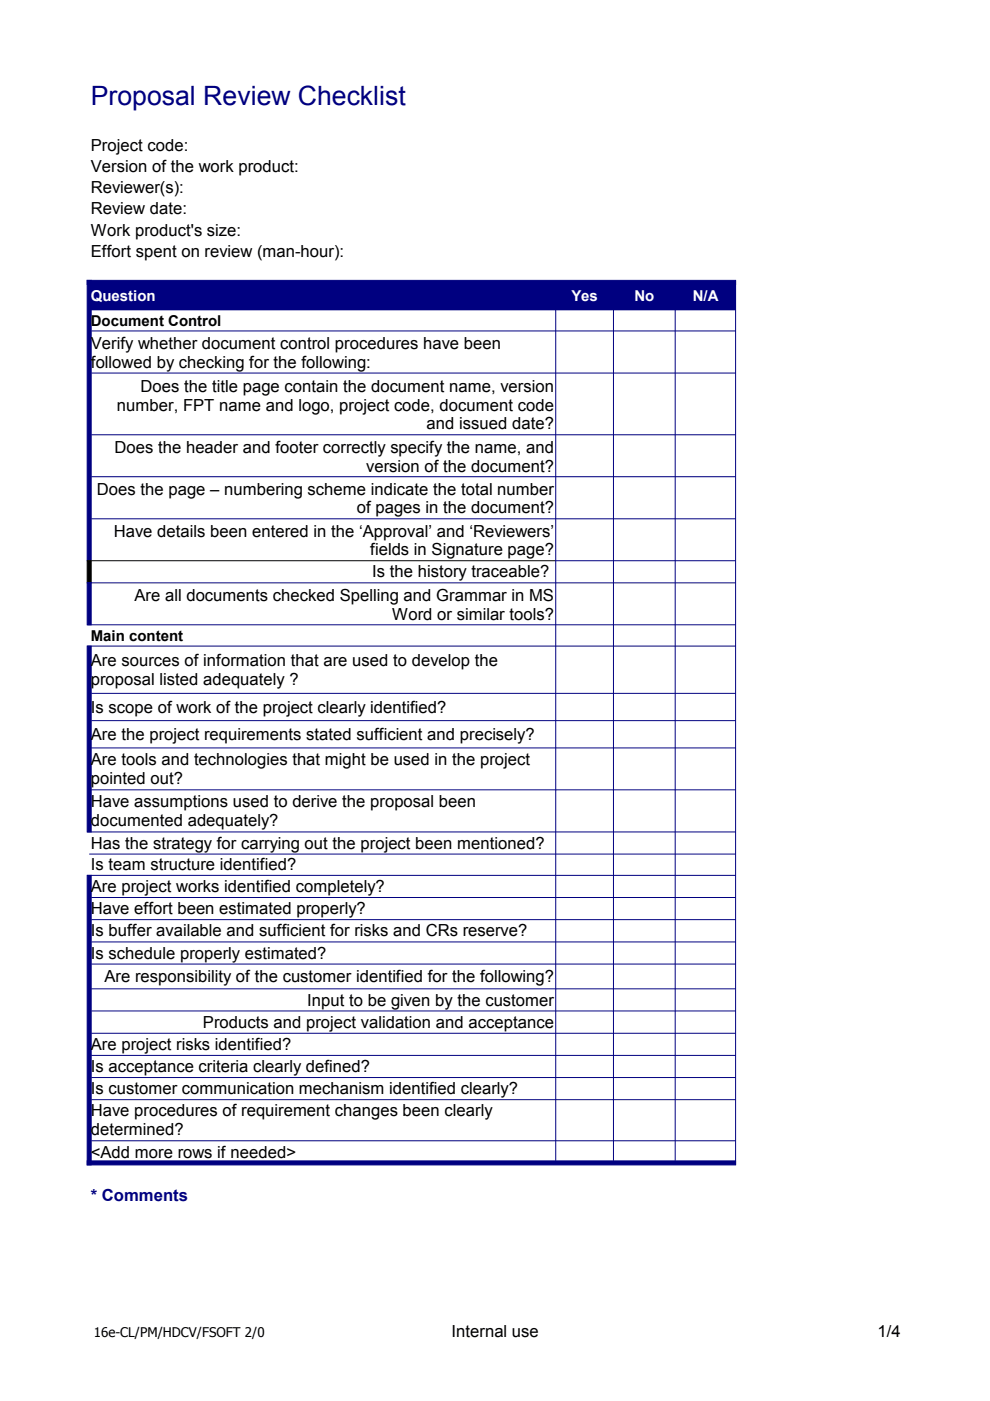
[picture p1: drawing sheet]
<svg xmlns="http://www.w3.org/2000/svg" width="210mm" height="297mm" viewBox="0 0 210 297" stroke-linecap="round" stroke-linejoin="round" font-family="sans-serif">
<defs><g id="words">
<text font-size="5.6" fill="#000080" x="19.3" y="22.4">Proposal Review Checklist</text>
<g font-size="3.5">
<text x="19.3" y="32">Project code:</text>
<text x="19.3" y="36.5">Version of the work product:</text>
<text x="19.3" y="41">Reviewer(s):</text>
<text x="19.3" y="45.5">Review date:</text>
<text x="19.3" y="50">Work product's size:</text>
<text x="19.3" y="54.4">Effort spent on review (man-hour):</text>
<text x="19.3" y="74">Verify whether document control procedures have been</text>
<text x="19.3" y="78">followed by checking for the following:</text>
<text x="29.8" y="83.1">Does the title page contain the document name, version</text>
<text x="24.8" y="87.1">number, FPT name and logo, project code, document code</text>
<text x="24.3" y="96">Does the header and footer correctly specify the name, and</text>
<text x="90.5" y="91.1">and issued date?</text>
<text x="77.6" y="100">version of the document?</text>
<text x="20.5" y="104.9">Does the page – numbering scheme indicate the total number</text>
<text x="24.1" y="113.8">Have details been entered in the ‘Approval’ and ‘Reviewers’</text>
<text x="75.6" y="108.9">of pages in the document?</text>
<text x="78.5" y="117.8">fields in Signature page?</text>
<text x="78.9" y="122.4">Is the history traceable?</text>
<text x="28.5" y="127.4">Are all documents checked Spelling and Grammar in MS</text>
<text x="83.1" y="131.4">Word or similar tools?</text>
<text x="19.3" y="141.2">Are sources of information that are used to develop the</text>
<text x="19.3" y="145.2">proposal listed adequately ?</text>
<text x="19.3" y="151.1">Is scope of work of the project clearly identified?</text>
<text x="19.3" y="156.9">Are the project requirements stated sufficient and precisely?</text>
<text x="19.3" y="162.2">Are tools and technologies that might be used in the project</text>
<text x="19.3" y="166.2">pointed out?</text>
<text x="19.3" y="171.2">Have assumptions used to derive the proposal been</text>
<text x="19.3" y="180">Has the strategy for carrying out the project been mentioned?</text>
<text x="19.3" y="175.1">documented adequately?</text>
<text x="19.3" y="184.5">Is team structure identified?</text>
<text x="19.3" y="189.2">Are project works identified completely?</text>
<text x="19.3" y="193.9">Have effort been estimated properly?</text>
<text x="19.3" y="203.2">Is schedule properly estimated?</text>
<text x="19.3" y="198.5">Is buffer available and sufficient for risks and CRs reserve?</text>
<text x="22.2" y="208.2">Are responsibility of the customer identified for the following?</text>
<text x="65.1" y="213.2">Input to be given by the customer</text>
<text x="43" y="217.9">Products and project validation and acceptance</text>
<text x="19.3" y="222.6">Are project risks identified?</text>
<text x="19.3" y="227.3">Is acceptance criteria clearly defined?</text>
<text x="19.3" y="232">Is customer communication mechanism identified clearly?</text>
<text x="19.3" y="236.7">Have procedures of requirement changes been clearly</text>
<text x="19.3" y="245.4">&lt;Add more rows if needed&gt;</text>
<text x="19.3" y="240.7">determined?</text>
<text x="95.7" y="283.5">Internal use</text>
<text x="186.1" y="283.5">1/4</text>
</g>
<text font-size="3.5" fill="#000080" x="19.3" y="254.7">* Comments</text>
<g font-size="3.2" fill="#fff">
<text x="19.3" y="63.9">Question</text>
<text x="121.1" y="63.9">Yes</text>
<text x="134.5" y="63.9">No</text>
<text x="146.9" y="63.9">N/A</text>
</g>
<g font-size="3.2">
<text x="19.3" y="69">Document Control</text>
<text x="19.3" y="135.9">Main content</text>
</g>
<text font-size="2.8" x="19.9" y="283.4">16e-CL/PM/HDCV/FSOFT 2/0</text>
</g></defs>
<path d="M18.9 59.9h137.1v5.8h-137.1z" fill-rule="evenodd" fill="#000080"/>
<g fill="#000080" stroke="#000080" stroke-width=".21">
<path d="M18.5 59.4h137.5v.9h-137.5z" fill-rule="evenodd"/>
<path d="M18.5 246.1h137.5v.9h-137.5z" fill-rule="evenodd"/>
<path d="M18.5 59.4h.8v59.5h-.8z" fill-rule="evenodd"/>
<path d="M18.5 123.6h.8v8.9h-.8z" fill-rule="evenodd"/>
<path d="M18.5 137h.8v39.4h-.8z" fill-rule="evenodd"/>
<path d="M18.5 185.6h.8v61.4h-.8z" fill-rule="evenodd"/>
</g>
<g fill="none" stroke="#000080" stroke-width=".21">
<path d="M156 59.4v187.6M19.4 65.7h136.6M19.4 70.2h136.6M19.4 79.1h136.6M117.8 60.3v185.8M130.1 60.3v185.8M143.2 60.3v185.8M19.4 92.2h136.6M19.4 101.1h136.6M19.4 110h136.6M117.8 118.9h38.2M18.5 132.5h137.5"/>
<path d="M18.5 137h137.5M19.4 123.6h136.6M19.4 147h136.6M19.4 152.8h136.6M19.4 158.6h136.6M18.5 176.4h137.5M19.4 167.5h136.6M18.5 185.6h137.5M18.9 181.1h137.1M19.4 190.3h136.6M19.4 195h136.6M19.4 199.7h136.6"/>
<path d="M19.4 204.4h136.6M19.4 209.7h136.6M19.4 214.3h136.6M19.4 219.1h136.6M19.4 223.8h136.6M19.4 228.5h136.6M19.4 233.2h136.6M19.4 241.9h136.6"/>
</g>
<path d="M19.4 118.9h98.4" fill="none" stroke="#000" stroke-width=".21"/>
<path d="M18.5 118.9h.8v4.7h-.8z" fill-rule="evenodd" fill="#000" stroke="#000" stroke-width=".21"/>
<use href="#words"/>
</svg>
